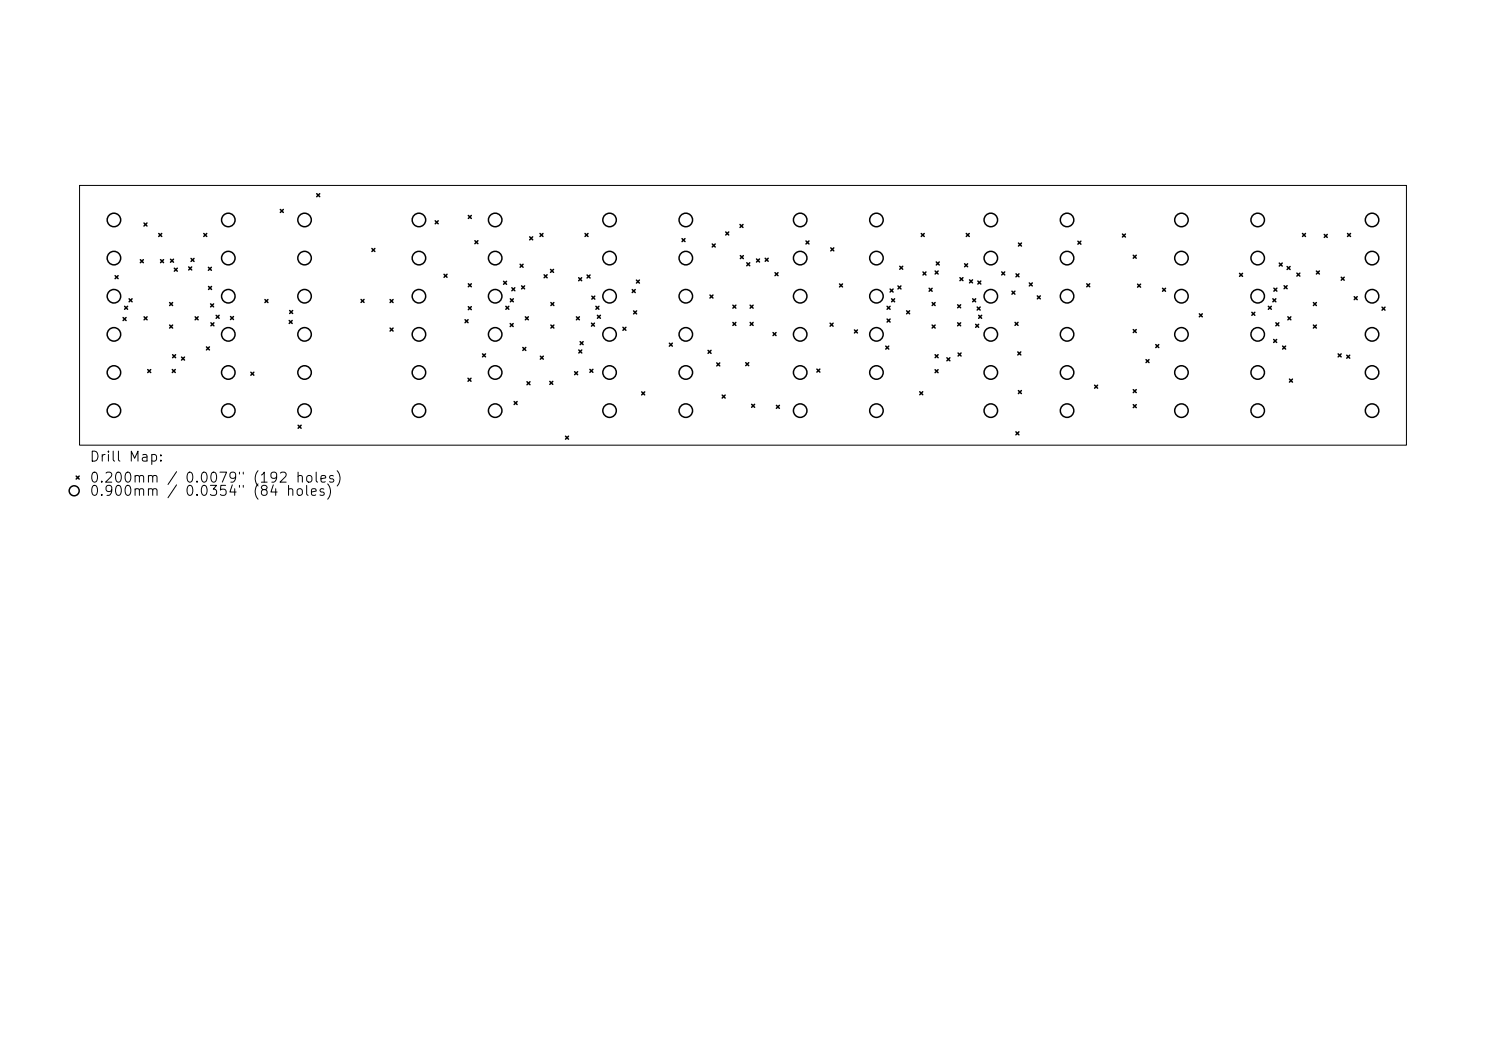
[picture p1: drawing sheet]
<svg xmlns="http://www.w3.org/2000/svg" width="297mm" height="210mm" viewBox="0 0 297 210" stroke-linecap="round" stroke-linejoin="round" font-family="sans-serif">
<defs><g id="words">
<g font-size="2">
<text x="17.8" y="92.7">Drill Map:</text>
<text x="17.8" y="96.9">0.200mm / 0.0079&quot; (192 holes)</text>
<text x="17.8" y="99.6">0.900mm</text>
<text x="36.8" y="99.6">0.0354&quot; (84</text>
</g>
</g></defs>
<path d="M15.9 37.1h265.2v51.9h-265.2z" fill="none" stroke="#000" stroke-width=".2"/>
<g fill="none" stroke="#000" stroke-width=".3">
<path d="M63.3 38.7l.6 .6M63.9 38.7l-.6 .6M23 55.1l.6 .6M23.6 55.1l-.6 .6M25.8 59.7l.6 .6M26.4 59.7l-.6 .6M28.1 51.9l.6 .6M28.7 51.9l-.6 .6M28.8 44.6l.6 .6M29.4 44.6l-.6 .6M31.7 46.7l.6 .6M32.1 51.9l.6 .6"/>
<path d="M32.3 46.7l-.6 .6M32.7 51.9l-.6 .6M34.1 51.8l.6 .6M34.7 51.8l-.6 .6M34.8 53.6l.6 .6M35.4 53.6l-.6 .6M37.7 53.3l.6 .6M38.2 51.6l.6 .6M38.3 53.3l-.6 .6M38.8 51.6l-.6 .6M40.7 46.7l.6 .6M41.3 46.7l-.6 .6"/>
<path d="M41.6 53.4l.6 .6M41.7 57.2l.6 .6M42.2 53.4l-.6 .6M42.3 57.2l-.6 .6M53 59.9l.6 .6M53.6 59.9l-.6 .6M56 41.9l.6 .6M56.6 41.9l-.6 .6M72.2 59.8l.6 .6M72.8 59.8l-.6 .6M74.3 49.7l.6 .6M74.9 49.7l-.6 .6"/>
<path d="M78 59.9l.6 .6M78.6 59.9l-.6 .6M87 44.1l.6 .6M87.6 44.1l-.6 .6M88.8 54.8l.6 .6M89.4 54.8l-.6 .6M93.6 43.1l.6 .6M93.6 56.7l.6 .6M94.2 43.1l-.6 .6M94.2 56.7l-.6 .6M94.9 48.1l.6 .6M95.5 48.1l-.6 .6"/>
<path d="M100.6 56.2l.6 .6M101.2 56.2l-.6 .6M102 59.7l.6 .6M102.3 57.5l.6 .6M102.6 59.7l-.6 .6M102.9 57.5l-.6 .6M104 52.8l.6 .6M104.3 57.1l.6 .6M104.6 52.8l-.6 .6M104.9 57.1l-.6 .6M105.9 47.3l.6 .6M106.5 47.3l-.6 .6"/>
<path d="M107.9 46.7l.6 .6M108.5 46.7l-.6 .6M108.8 54.9l.6 .6M109.4 54.9l-.6 .6M110 53.8l.6 .6M110.6 53.8l-.6 .6M115.7 55.5l.6 .6M116.3 55.5l-.6 .6M116.9 46.7l.6 .6M117.3 54.9l.6 .6M117.5 46.7l-.6 .6M117.9 54.9l-.6 .6"/>
<path d="M118.3 59.2l.6 .6M118.9 59.2l-.6 .6M126.4 57.9l.6 .6M127 57.9l-.6 .6M127.2 56l.6 .6M127.8 56l-.6 .6M136.3 47.7l.6 .6M136.9 47.7l-.6 .6M141.9 59l.6 .6M142.4 48.8l.6 .6M142.5 59l-.6 .6M143 48.8l-.6 .6"/>
<path d="M145.1 46.4l.6 .6M145.7 46.4l-.6 .6M147.9 44.9l.6 .6M148 51.1l.6 .6M148.5 44.9l-.6 .6M148.6 51.1l-.6 .6M149.3 52.5l.6 .6M149.9 52.5l-.6 .6M151.2 51.8l.6 .6M151.8 51.8l-.6 .6M152.9 51.6l.6 .6M153.5 51.6l-.6 .6"/>
<path d="M154.9 54.5l.6 .6M155.5 54.5l-.6 .6M161.1 48.1l.6 .6M161.7 48.1l-.6 .6M166 49.5l.6 .6M166.6 49.5l-.6 .6M167.8 56.7l.6 .6M168.4 56.7l-.6 .6M177.9 57.8l.6 .6M178.2 59.7l.6 .6M178.5 57.8l-.6 .6M178.8 59.7l-.6 .6"/>
<path d="M179.5 57.1l.6 .6M179.8 53.2l.6 .6M180.1 57.1l-.6 .6M180.4 53.2l-.6 .6M184.1 46.7l.6 .6M184.5 54.3l.6 .6M184.7 46.7l-.6 .6M185.1 54.3l-.6 .6M185.7 57.6l.6 .6M186.3 57.6l-.6 .6M186.9 54.2l.6 .6M187.1 52.3l.6 .6"/>
<path d="M187.5 54.2l-.6 .6M187.7 52.3l-.6 .6M191.9 55.5l.6 .6M192.5 55.5l-.6 .6M192.8 52.7l.6 .6M193.1 46.7l.6 .6M193.4 52.7l-.6 .6M193.7 46.7l-.6 .6M193.8 55.9l.6 .6M194.4 55.9l-.6 .6M194.4 59.7l.6 .6M195 59.7l-.6 .6"/>
<path d="M195.4 56.2l.6 .6M196 56.2l-.6 .6M200.2 54.3l.6 .6M200.8 54.3l-.6 .6M202.2 58.2l.6 .6M202.8 58.2l-.6 .6M203.1 54.7l.6 .6M203.6 48.6l.6 .6M203.7 54.7l-.6 .6M204.2 48.6l-.6 .6M205.7 56.5l.6 .6M206.3 56.5l-.6 .6"/>
<path d="M207.3 59.1l.6 .6M207.9 59.1l-.6 .6M215.4 48.2l.6 .6M216 48.2l-.6 .6M217.2 56.7l.6 .6M217.8 56.7l-.6 .6M224.3 46.8l.6 .6M224.9 46.8l-.6 .6M226.5 51l.6 .6M227.1 51l-.6 .6M227.4 56.8l.6 .6M228 56.8l-.6 .6"/>
<path d="M232.4 57.6l.6 .6M233 57.6l-.6 .6M247.7 54.6l.6 .6M248.3 54.6l-.6 .6M254.4 59.7l.6 .6M254.6 57.6l.6 .6M255 59.7l-.6 .6M255.2 57.6l-.6 .6M255.7 52.6l.6 .6M256.3 52.6l-.6 .6M256.7 57.1l.6 .6M257.3 57.1l-.6 .6"/>
<path d="M257.3 53.3l.6 .6M257.9 53.3l-.6 .6M259.2 54.6l.6 .6M259.8 54.6l-.6 .6M260.3 46.7l.6 .6M260.9 46.7l-.6 .6M263.1 54.2l.6 .6M263.7 54.2l-.6 .6M264.7 46.8l.6 .6M265.3 46.8l-.6 .6M268.1 55.4l.6 .6M268.7 55.4l-.6 .6"/>
<path d="M269.3 46.7l.6 .6M269.9 46.7l-.6 .6M270.7 59.3l.6 .6M271.3 59.3l-.6 .6M24.6 63.5l.6 .6M24.9 61.2l.6 .6M25.2 63.5l-.6 .6M25.5 61.2l-.6 .6M28.8 63.3l.6 .6M29.4 63.3l-.6 .6M29.5 73.8l.6 .6M30.1 73.8l-.6 .6"/>
<path d="M33.9 60.5l.6 .6M33.9 65l.6 .6M34.4 73.8l.6 .6M34.5 70.9l.6 .6M34.5 60.5l-.6 .6M34.5 65l-.6 .6M35 73.8l-.6 .6M35.1 70.9l-.6 .6M36.3 71.4l.6 .6M36.9 71.4l-.6 .6M39 63.3l.6 .6M39.6 63.3l-.6 .6"/>
<path d="M41.3 69.3l.6 .6M41.9 69.3l-.6 .6M42.1 60.7l.6 .6M42.2 64.5l.6 .6M42.7 60.7l-.6 .6M42.8 64.5l-.6 .6M43.2 63l.6 .6M43.8 63l-.6 .6M46.1 63.2l.6 .6M46.7 63.2l-.6 .6M50.1 74.4l.6 .6M50.7 74.4l-.6 .6"/>
<path d="M57.8 64l.6 .6M57.9 62l.6 .6M58.4 64l-.6 .6M58.5 62l-.6 .6M78 65.6l.6 .6M78.6 65.6l-.6 .6M92.9 63.9l.6 .6M93.5 75.6l.6 .6M93.5 63.9l-.6 .6M93.6 61.3l.6 .6M94.1 75.6l-.6 .6M94.2 61.3l-.6 .6"/>
<path d="M96.4 70.7l.6 .6M97 70.7l-.6 .6M101.1 61.2l.6 .6M101.7 61.2l-.6 .6M102 64.6l.6 .6M102.6 64.6l-.6 .6M104.5 69.4l.6 .6M105 63.3l.6 .6M105.1 69.4l-.6 .6M105.3 76.3l.6 .6M105.6 63.3l-.6 .6M105.9 76.3l-.6 .6"/>
<path d="M108 71.2l.6 .6M108.6 71.2l-.6 .6M109.9 76.2l.6 .6M110.1 60.5l.6 .6M110.1 65l.6 .6M110.5 76.2l-.6 .6M110.7 60.5l-.6 .6M110.7 65l-.6 .6M114.8 74.3l.6 .6M115.2 63.3l.6 .6M115.4 74.3l-.6 .6M115.7 69.9l.6 .6"/>
<path d="M115.8 63.3l-.6 .6M116 68.3l.6 .6M116.3 69.9l-.6 .6M116.6 68.3l-.6 .6M117.9 73.8l.6 .6M118.2 64.6l.6 .6M118.5 73.8l-.6 .6M118.8 64.6l-.6 .6M119.1 61.2l.6 .6M119.4 63l.6 .6M119.7 61.2l-.6 .6M120 63l-.6 .6"/>
<path d="M124.5 65.4l.6 .6M125.1 65.4l-.6 .6M126.6 62.1l.6 .6M127.2 62.1l-.6 .6M128.3 78.3l.6 .6M128.9 78.3l-.6 .6M133.8 68.6l.6 .6M134.4 68.6l-.6 .6M141.5 70l.6 .6M142.1 70l-.6 .6M143.3 72.5l.6 .6M143.9 72.5l-.6 .6"/>
<path d="M144.3 78.9l.6 .6M144.9 78.9l-.6 .6M146.5 61l.6 .6M146.5 64.4l.6 .6M147.1 61l-.6 .6M147.1 64.4l-.6 .6M149 72.5l.6 .6M149.6 72.5l-.6 .6M149.9 64.4l.6 .6M149.9 61l.6 .6M150.5 61l-.6 .6M150.5 64.4l-.6 .6"/>
<path d="M154.5 66.5l.6 .6M155.1 66.5l-.6 .6M163.3 73.8l.6 .6M163.9 73.8l-.6 .6M165.9 64.6l.6 .6M166.5 64.6l-.6 .6M170.8 65.9l.6 .6M171.4 65.9l-.6 .6M177 69.2l.6 .6M177.3 61.2l.6 .6M177.3 63.8l.6 .6M177.6 69.2l-.6 .6"/>
<path d="M177.9 61.2l-.6 .6M177.9 63.8l-.6 .6M181.2 62.1l.6 .6M181.8 62.1l-.6 .6M183.8 78.3l.6 .6M184.4 78.3l-.6 .6M186.3 60.5l.6 .6M186.3 65l.6 .6M186.9 73.9l.6 .6M186.9 70.9l.6 .6M186.9 60.5l-.6 .6M186.9 65l-.6 .6"/>
<path d="M187.5 73.9l-.6 .6M187.5 70.9l-.6 .6M189.3 71.5l.6 .6M189.9 71.5l-.6 .6M191.4 60.9l.6 .6M191.4 64.5l.6 .6M191.5 70.5l.6 .6M192 60.9l-.6 .6M192 64.5l-.6 .6M192.1 70.5l-.6 .6M195 64.8l.6 .6M195.3 61.4l.6 .6"/>
<path d="M195.6 64.8l-.6 .6M195.6 63l.6 .6M195.9 61.4l-.6 .6M196.2 63l-.6 .6M202.9 64.4l.6 .6M203.4 70.3l.6 .6M203.5 64.4l-.6 .6M203.5 78l.6 .6M204 70.3l-.6 .6M204.1 78l-.6 .6M218.8 77l.6 .6M219.4 77l-.6 .6"/>
<path d="M226.5 65.9l.6 .6M226.5 77.9l.6 .6M227.1 65.9l-.6 .6M227.1 77.9l-.6 .6M229.1 71.9l.6 .6M229.7 71.9l-.6 .6M231 68.9l.6 .6M231.6 68.9l-.6 .6M239.7 62.7l.6 .6M240.3 62.7l-.6 .6M250.2 62.4l.6 .6M250.8 62.4l-.6 .6"/>
<path d="M253.5 61.2l.6 .6M254.1 61.2l-.6 .6M254.6 67.8l.6 .6M255 64.5l.6 .6M255.2 67.8l-.6 .6M255.6 64.5l-.6 .6M256.4 69.2l.6 .6M257 69.2l-.6 .6M257.4 63.3l.6 .6M257.7 75.8l.6 .6M258 63.3l-.6 .6M258.3 75.8l-.6 .6"/>
<path d="M262.5 60.5l.6 .6M262.5 65l.6 .6M263.1 60.5l-.6 .6M263.1 65l-.6 .6M267.5 70.7l.6 .6M268.1 70.7l-.6 .6M269.2 71l.6 .6M269.8 71l-.6 .6M276.2 61.4l.6 .6M276.8 61.4l-.6 .6M15.2 95.1l.6 .6M15.8 95.1l-.6 .6"/>
<path d="M59.6 85l.6 .6M60.2 85l-.6 .6M102.8 80.2l.6 .6M103.4 80.2l-.6 .6M113 87.2l.6 .6M113.6 87.2l-.6 .6M150.2 80.8l.6 .6M150.8 80.8l-.6 .6M155.2 81l.6 .6M155.8 81l-.6 .6M203 86.3l.6 .6M203.6 86.3l-.6 .6"/>
<path d="M226.5 80.9l.6 .6M227.1 80.9l-.6 .6"/>
<circle cx="22.8" cy="44" r="1.35"/>
<circle cx="22.8" cy="51.6" r="1.35"/>
<circle cx="22.8" cy="59.2" r="1.35"/>
<circle cx="45.6" cy="44" r="1.35"/>
<circle cx="45.6" cy="51.6" r="1.35"/>
<circle cx="45.6" cy="59.2" r="1.35"/>
<circle cx="60.9" cy="44" r="1.35"/>
<circle cx="60.9" cy="59.2" r="1.35"/>
<circle cx="60.9" cy="51.6" r="1.35"/>
<circle cx="83.7" cy="44" r="1.35"/>
<circle cx="83.7" cy="59.2" r="1.35"/>
<circle cx="83.7" cy="51.6" r="1.35"/>
<circle cx="99" cy="44" r="1.35"/>
<circle cx="99" cy="59.2" r="1.35"/>
<circle cx="99" cy="51.6" r="1.35"/>
<circle cx="121.8" cy="44" r="1.35"/>
<circle cx="121.8" cy="51.6" r="1.35"/>
<circle cx="121.8" cy="59.2" r="1.35"/>
<circle cx="137.1" cy="44" r="1.35"/>
<circle cx="137.1" cy="59.2" r="1.35"/>
<circle cx="137.1" cy="51.6" r="1.35"/>
<circle cx="159.9" cy="44" r="1.35"/>
<circle cx="159.9" cy="59.2" r="1.35"/>
<circle cx="159.9" cy="51.6" r="1.35"/>
<circle cx="175.2" cy="44" r="1.35"/>
<circle cx="175.2" cy="59.2" r="1.35"/>
<circle cx="175.2" cy="51.6" r="1.35"/>
<circle cx="198" cy="44" r="1.35"/>
<circle cx="198" cy="59.2" r="1.35"/>
<circle cx="198" cy="51.6" r="1.35"/>
<circle cx="213.3" cy="44" r="1.35"/>
<circle cx="213.3" cy="59.2" r="1.35"/>
<circle cx="213.3" cy="51.6" r="1.35"/>
<circle cx="236.1" cy="44" r="1.35"/>
<circle cx="236.1" cy="59.2" r="1.35"/>
<circle cx="236.1" cy="51.6" r="1.35"/>
<circle cx="251.4" cy="44" r="1.35"/>
<circle cx="251.4" cy="59.2" r="1.35"/>
<circle cx="251.4" cy="51.6" r="1.35"/>
<circle cx="274.2" cy="44" r="1.35"/>
<circle cx="274.2" cy="59.2" r="1.35"/>
<circle cx="274.2" cy="51.6" r="1.35"/>
<circle cx="22.8" cy="74.4" r="1.35"/>
<circle cx="22.8" cy="66.8" r="1.35"/>
<circle cx="45.6" cy="66.8" r="1.35"/>
<circle cx="45.6" cy="74.4" r="1.35"/>
<circle cx="60.9" cy="74.4" r="1.35"/>
<circle cx="60.9" cy="66.8" r="1.35"/>
<circle cx="83.7" cy="66.8" r="1.35"/>
<circle cx="83.7" cy="74.4" r="1.35"/>
<circle cx="99" cy="66.8" r="1.35"/>
<circle cx="99" cy="74.4" r="1.35"/>
<circle cx="121.8" cy="66.8" r="1.35"/>
<circle cx="121.8" cy="74.4" r="1.35"/>
<circle cx="137.1" cy="74.4" r="1.35"/>
<circle cx="137.1" cy="66.8" r="1.35"/>
<circle cx="159.9" cy="66.8" r="1.35"/>
<circle cx="159.9" cy="74.4" r="1.35"/>
<circle cx="175.2" cy="66.8" r="1.35"/>
<circle cx="175.2" cy="74.4" r="1.35"/>
<circle cx="198" cy="66.8" r="1.35"/>
<circle cx="198" cy="74.4" r="1.35"/>
<circle cx="213.3" cy="74.4" r="1.35"/>
<circle cx="213.3" cy="66.8" r="1.35"/>
<circle cx="236.1" cy="66.8" r="1.35"/>
<circle cx="236.1" cy="74.4" r="1.35"/>
<circle cx="251.4" cy="66.8" r="1.35"/>
<circle cx="251.4" cy="74.4" r="1.35"/>
<circle cx="274.2" cy="66.8" r="1.35"/>
<circle cx="274.2" cy="74.4" r="1.35"/>
<circle cx="14.8" cy="98.1" r="1"/>
<circle cx="22.8" cy="82.1" r="1.35"/>
<circle cx="45.6" cy="82.1" r="1.35"/>
<circle cx="60.9" cy="82.1" r="1.35"/>
<circle cx="83.7" cy="82.1" r="1.35"/>
<circle cx="99" cy="82.1" r="1.35"/>
<circle cx="121.8" cy="82.1" r="1.35"/>
<circle cx="137.1" cy="82.1" r="1.35"/>
<circle cx="159.9" cy="82.1" r="1.35"/>
<circle cx="175.2" cy="82.1" r="1.35"/>
<circle cx="198" cy="82.1" r="1.35"/>
<circle cx="213.3" cy="82.1" r="1.35"/>
<circle cx="236.1" cy="82.1" r="1.35"/>
<circle cx="251.4" cy="82.1" r="1.35"/>
<circle cx="274.2" cy="82.1" r="1.35"/>
</g>
<use href="#words"/>
</svg>
